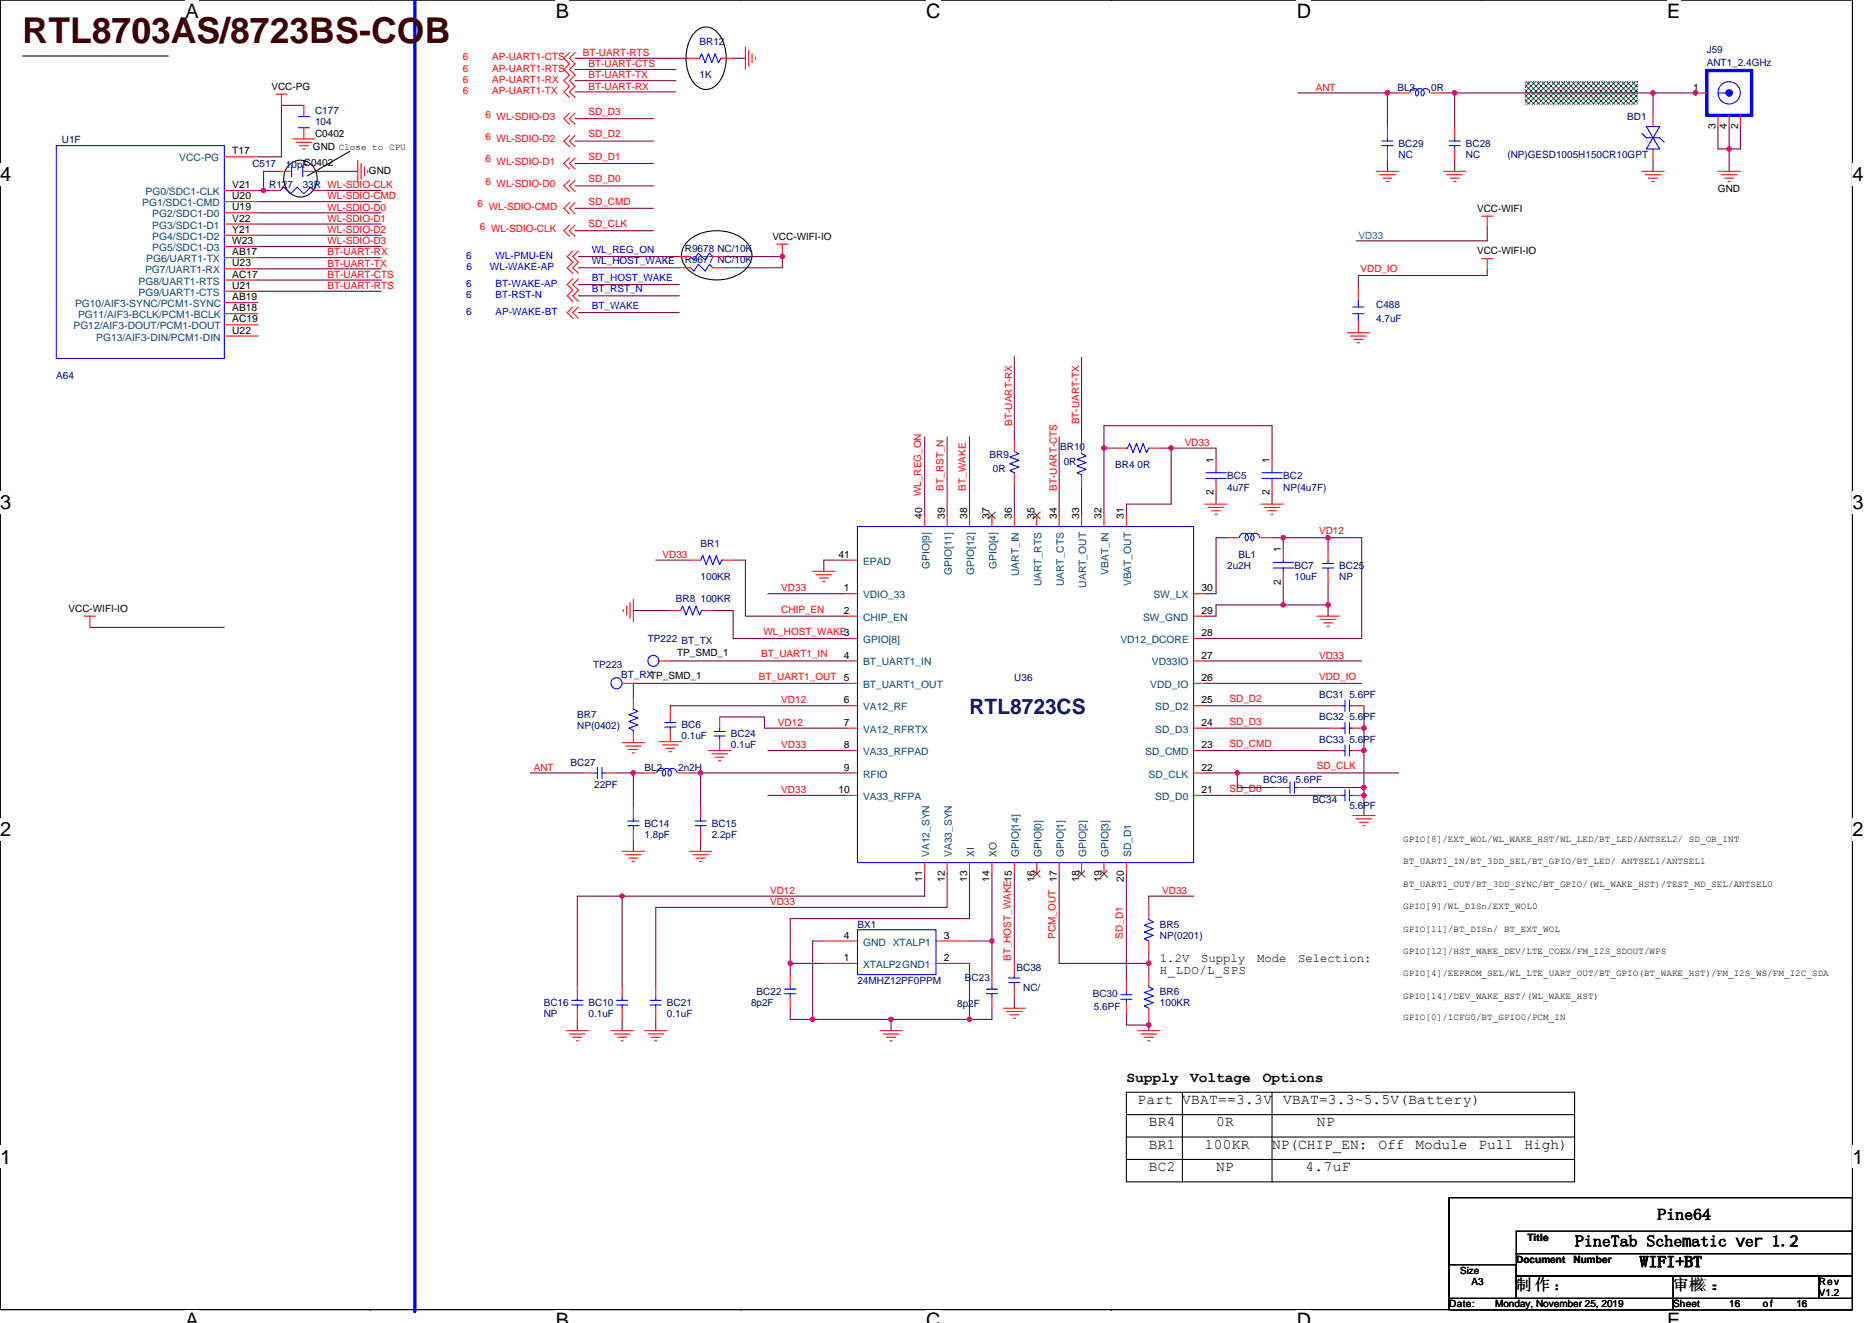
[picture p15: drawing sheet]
<svg xmlns="http://www.w3.org/2000/svg" width="297mm" height="210mm" viewBox="0 0 297 210" stroke-linecap="round" stroke-linejoin="round" font-family="sans-serif">
<defs><g id="words">
<text font-size="5.7" fill="#400000" x="3.6" y="6.9">RTL8703AS/8723BS-COB</text>
<text font-size="3.4" fill="#000080" x="153.8" y="113.3">RTL8723CS</text>
<g font-size="3.2">
<text x="29.4" y="2.8">A</text>
<text x="88.2" y="2.8">B</text>
<text x="147" y="2.8">C</text>
<text x="205.8" y="2.8">D</text>
<text x="264.5" y="2.8">E</text>
<text x="0" y="28.8">4</text>
<text x="293.9" y="28.8">4</text>
<text x="0" y="80.8">3</text>
<text x="293.9" y="80.8">3</text>
<text x="0" y="132.7">2</text>
<text x="293.9" y="132.7">2</text>
<text x="0" y="184.7">1</text>
<text x="293.9" y="184.7">1</text>
<text x="29.4" y="210.7">A</text>
<text x="88.2" y="210.7">B</text>
<text x="147" y="210.7">C</text>
<text x="205.8" y="210.7">D</text>
<text x="264.5" y="210.7">E</text>
</g>
<g font-size="2.5">
<text x="249.9" y="197.8">PineTab Schematic ver 1.2</text>
<text x="263" y="193.6">Pine64</text>
<text x="260.2" y="201.1">WIFI+BT</text>
<text x="240.6" y="204.7">制 作 ：</text>
<text x="265.5" y="204.7">审核 ：</text>
<text x="265.5" y="204.7">审 核 ：</text>
</g>
<g font-size="2.3">
<text x="178.7" y="171.7">Supply</text>
<text x="188.9" y="171.7">Voltage</text>
<text x="200.4" y="171.7">Options</text>
<text x="180.5" y="175.2">Part VBAT==3.3V</text>
<text x="182.3" y="178.8">BR4</text>
<text x="193" y="178.8">0R</text>
<text x="203.6" y="175.2">VBAT=3.3~5.5V(Battery)</text>
<text x="209" y="178.8">NP</text>
<text x="182.3" y="182.3">BR1</text>
<text x="182.3" y="185.9">BC2</text>
<text x="191.2" y="182.3">100KR</text>
<text x="193" y="185.9">NP</text>
<text x="201.8" y="182.3">NP(CHIP_EN:</text>
<text x="207.2" y="185.9">4.7uF</text>
<text x="218.7" y="182.3">Off</text>
<text x="224.6" y="182.3">Module</text>
<text x="234.6" y="182.3">Pull</text>
<text x="241.9" y="182.3">High)</text>
</g>
<g font-size="1.9">
<text x="184.1" y="152.7">1.2V</text>
<text x="184.1" y="154.6">H_LDO/L_SPS</text>
<text x="190.6" y="152.7">Supply</text>
<text x="199.5" y="152.7">Mode</text>
<text x="206" y="152.7">Selection:</text>
</g>
<g font-size="1.6" fill="#f00">
<text x="73.5" y="11.4">6</text>
<text x="73.5" y="9.6">6</text>
<text x="78.1" y="11.4">AP-UART1-RTS</text>
<text x="78.1" y="9.6">AP-UART1-CTS</text>
<text x="92.5" y="8.9">BT-UART-RTS</text>
<text x="93.4" y="10.7">BT-UART-CTS</text>
<text x="73.5" y="13.1">6</text>
<text x="73.5" y="14.9">6</text>
<text x="78.1" y="13.1">AP-UART1-RX</text>
<text x="78.1" y="14.9">AP-UART1-TX</text>
<text x="93.4" y="14.2">BT-UART-RX</text>
<text x="93.4" y="12.4">BT-UART-TX</text>
<text x="208.8" y="14.4">ANT</text>
<text x="77" y="22.2">6 WL-SDIO-D2</text>
<text x="77" y="18.7">6 WL-SDIO-D3</text>
<text x="93.4" y="21.8">SD_D2</text>
<text x="93.4" y="18.3">SD_D3</text>
<text x="77" y="29.3">6 WL-SDIO-D0</text>
<text x="77" y="25.8">6 WL-SDIO-D1</text>
<text x="93.4" y="28.9">SD_D0</text>
<text x="93.4" y="25.4">SD_D1</text>
<text x="52" y="31.6">WL-SDIO-CMD</text>
<text x="52" y="33.4">WL-SDIO-D0</text>
<text x="52" y="35.2">WL-SDIO-D1</text>
<text x="75.8" y="32.9">6 WL-SDIO-CMD</text>
<text x="93.4" y="32.5">SD_CMD</text>
<text x="52" y="37">WL-SDIO-D2</text>
<text x="52" y="38.8">WL-SDIO-D3</text>
<text x="52" y="40.5">BT-UART-RX</text>
<text x="76.1" y="36.4">6 WL-SDIO-CLK</text>
<text x="93.4" y="36">SD_CLK</text>
<text x="52" y="42.3">BT-UART-TX</text>
<text x="52" y="44.1">BT-UART-CTS</text>
<text x="52" y="45.9">BT-UART-RTS</text>
<text x="215.9" y="43.2">VDD_IO</text>
<text x="160.6" y="67.6" transform="rotate(-90 160.6 67.6)">BT-UART-RX</text>
<text x="171.3" y="67.4" transform="rotate(-90 171.3 67.4)">BT-UART-TX</text>
<text x="188" y="70.8">VD33</text>
<text x="149.7" y="77.9" transform="rotate(-90 149.7 77.9)">BT_RST_N</text>
<text x="153.3" y="77.9" transform="rotate(-90 153.3 77.9)">BT_WAKE</text>
<text x="167.7" y="77.9" transform="rotate(-90 167.7 77.9)">BT-UART-CTS</text>
<text x="146.2" y="78.8" transform="rotate(-90 146.2 78.8)">WL_REG_ON</text>
<text x="105.1" y="88.5">VD33</text>
<text x="209.3" y="84.8">VD12</text>
<text x="124" y="93.9">VD33</text>
<text x="121.1" y="100.8">WL_HOST_WAKE3</text>
<text x="124" y="97.2">CHIP_EN</text>
<text x="120.4" y="107.9">BT_UART1_OUT</text>
<text x="120.8" y="104.3">BT_UART1_IN</text>
<text x="209.3" y="107.9">VDD_IO</text>
<text x="209.3" y="104.5">VD33</text>
<text x="124" y="111.7">VD12</text>
<text x="195.1" y="111.4">SD_D2</text>
<text x="123.4" y="115.2">VD12</text>
<text x="124" y="118.8">VD33</text>
<text x="195.1" y="115">SD_D3</text>
<text x="195.1" y="118.6">SD_CMD</text>
<text x="84.7" y="122.3">ANT</text>
<text x="124" y="125.9">VD33</text>
<text x="195.1" y="125.7">SD_D0</text>
<text x="209" y="122.1">SD_CLK</text>
<text x="122.2" y="143.7">VD33</text>
<text x="122.2" y="141.9">VD12</text>
<text x="184.4" y="141.9">VD33</text>
<text x="167.5" y="149" transform="rotate(-90 167.5 149)">PCM_OUT</text>
<text x="178.2" y="149" transform="rotate(-90 178.2 149)">SD_D1</text>
<text x="160.4" y="152.5" transform="rotate(-90 160.4 152.5)">BT_HOST_WAKE15</text>
</g>
<g font-size="1.6" fill="#000080">
<text x="111" y="7.1">BR12</text>
<text x="270.8" y="8.4">J59</text>
<text x="270.8" y="10.5">ANT1_2.4GHz</text>
<text x="111" y="12.4">1K</text>
<text x="221.8" y="14.4">BL3</text>
<text x="227.1" y="14.4">0R</text>
<text x="9.8" y="22.8">U1F</text>
<text x="50" y="18.1">C177</text>
<text x="50" y="19.9">104</text>
<text x="221.9" y="23.3">BC29</text>
<text x="232.6" y="23.3">BC28</text>
<text x="258.2" y="19">BD1</text>
<text x="40" y="26.5">C517</text>
<text x="42.7" y="29.9">R127</text>
<text x="45.4" y="26.7">10pF</text>
<text x="48" y="29.9">33R WL-SDIO-CLK</text>
<text x="221.9" y="25.1">NC</text>
<text x="232.6" y="25.1">NC</text>
<text x="239.2" y="25.1">(NP)GESD1005H150CR10GPT</text>
<text x="108.7" y="41.8">R9677 NC/10K</text>
<text x="108.7" y="40">R9678 NC/10K</text>
<text x="218.4" y="48.9">C488</text>
<text x="218.4" y="51">4.7uF</text>
<text x="8.9" y="60.1">A64</text>
<text x="168.2" y="71.5">BR10</text>
<text x="157" y="72.7">BR9</text>
<text x="157.6" y="74.8">0R</text>
<text x="168.8" y="73.8">0R</text>
<text x="176.9" y="74.3">BR4 0R</text>
<text x="194.7" y="76.1">BC5</text>
<text x="194.7" y="77.9">4u7F</text>
<text x="203.6" y="76.1">BC2</text>
<text x="203.6" y="77.9">NP(4u7F)</text>
<text x="111.2" y="86.8">BR1</text>
<text x="196.5" y="88.5">BL1</text>
<text x="107.2" y="95.5">BR8 100KR</text>
<text x="111.2" y="92.1">100KR</text>
<text x="194.7" y="90.3">2u2H</text>
<text x="205.4" y="90.3">BC7</text>
<text x="205.4" y="92.1">10uF</text>
<text x="212.5" y="90.3">BC25</text>
<text x="212.5" y="92.1">NP</text>
<text x="102.8" y="101.9">TP222 BT_TX</text>
<text x="94.1" y="106">TP223</text>
<text x="98.5" y="107.6">BT_RXTP_SMD_1</text>
<text x="91.6" y="114">BR7</text>
<text x="160.9" y="108.1">U36</text>
<text x="209.3" y="110.8">BC31 5.6PF</text>
<text x="91.6" y="115.7">NP(0402)</text>
<text x="108.1" y="115.6">BC6</text>
<text x="108.1" y="117.3">0.1uF</text>
<text x="116" y="117">BC24</text>
<text x="116" y="118.8">0.1uF</text>
<text x="209.3" y="114.3">BC32 5.6PF</text>
<text x="209.3" y="117.9">BC33 5.6PF</text>
<text x="90.5" y="121.6">BC27</text>
<text x="94.3" y="125">22PF</text>
<text x="102.3" y="122.3">BL2</text>
<text x="107.6" y="122.3">2n2H</text>
<text x="200.4" y="124.3">BC36</text>
<text x="205.6" y="124.3">5.6PF</text>
<text x="102.3" y="131.2">BC14</text>
<text x="112.9" y="131.2">BC15</text>
<text x="208.2" y="127.5">BC34</text>
<text x="214.1" y="128.4">5.6PF</text>
<text x="102.3" y="133">1.8pF</text>
<text x="112.9" y="133">2.2pF</text>
<text x="136.1" y="147.2">BX1</text>
<text x="184.1" y="147.2">BR5</text>
<text x="184.1" y="149">NP(0201)</text>
<text x="153.1" y="155.7">BC23</text>
<text x="161.3" y="154.2">BC38</text>
<text x="86.3" y="159.7">BC16</text>
<text x="86.3" y="161.4">NP</text>
<text x="93.4" y="159.7">BC10</text>
<text x="93.4" y="161.4">0.1uF</text>
<text x="105.8" y="159.7">BC21</text>
<text x="105.8" y="161.4">0.1uF</text>
<text x="119.2" y="159.7">8p2F</text>
<text x="120.1" y="157.9">BC22</text>
<text x="136.1" y="156.1">24MHZ12PF0PPM</text>
<text x="151.9" y="159.8">8p2F</text>
<text x="162.4" y="157.4">NC/</text>
<text x="173.4" y="158.2">BC30</text>
<text x="173.6" y="160.4">5.6PF</text>
<text x="184.1" y="157.9">BR6</text>
<text x="184.1" y="159.7">100KR</text>
</g>
<g font-size="1.6">
<text x="43.1" y="14.2">VCC-PG</text>
<text x="268.7" y="14.4">1</text>
<text x="49.7" y="23.8">GND Close to CPU</text>
<text x="50" y="21.7">C0402</text>
<text x="272.2" y="20.5" transform="rotate(-90 272.2 20.5)">3</text>
<text x="274" y="20.5" transform="rotate(-90 274 20.5)">4</text>
<text x="275.8" y="20.5" transform="rotate(-90 275.8 20.5)">2</text>
<text x="36.8" y="29.8">V21</text>
<text x="36.8" y="24.5">T17</text>
<text x="48.2" y="26.3">C0402</text>
<text x="58.5" y="27.6">GND</text>
<text x="36.8" y="31.6">U20</text>
<text x="36.8" y="33.4">U19</text>
<text x="36.8" y="35.2">V22</text>
<text x="234.4" y="33.6">VCC-WIFI</text>
<text x="272.6" y="30.4">GND</text>
<text x="36.8" y="40.5">AB17</text>
<text x="36.8" y="37">Y21</text>
<text x="36.8" y="38.7">W23</text>
<text x="122.6" y="38">VCC-WIFI-IO</text>
<text x="234.4" y="40.4">VCC-WIFI-IO</text>
<text x="36.8" y="47.6">AB19</text>
<text x="36.8" y="42.3">U23</text>
<text x="36.8" y="44.1">AC17</text>
<text x="36.8" y="45.8">U21</text>
<text x="36.8" y="51.2">AC19</text>
<text x="36.8" y="53">U22</text>
<text x="36.8" y="49.4">AB18</text>
<text x="192.6" y="73.4" transform="rotate(-90 192.6 73.4)">1</text>
<text x="201.5" y="73.4" transform="rotate(-90 201.5 73.4)">1</text>
<text x="146.3" y="82.3" transform="rotate(-90 146.3 82.3)">40</text>
<text x="149.9" y="82.3" transform="rotate(-90 149.9 82.3)">39</text>
<text x="153.5" y="82.3" transform="rotate(-90 153.5 82.3)">38</text>
<text x="157" y="82.3" transform="rotate(-90 157 82.3)">37</text>
<text x="160.6" y="82.3" transform="rotate(-90 160.6 82.3)">36</text>
<text x="164.1" y="82.3" transform="rotate(-90 164.1 82.3)">35</text>
<text x="167.7" y="82.3" transform="rotate(-90 167.7 82.3)">34</text>
<text x="171.2" y="82.3" transform="rotate(-90 171.2 82.3)">33</text>
<text x="174.8" y="82.3" transform="rotate(-90 174.8 82.3)">32</text>
<text x="178.3" y="82.3" transform="rotate(-90 178.3 82.3)">31</text>
<text x="192.6" y="78.6" transform="rotate(-90 192.6 78.6)">2</text>
<text x="201.5" y="78.6" transform="rotate(-90 201.5 78.6)">2</text>
<text x="133" y="88.5">41</text>
<text x="203.2" y="87.7" transform="rotate(-90 203.2 87.7)">1</text>
<text x="133.9" y="93.9">1</text>
<text x="190.6" y="93.9">30</text>
<text x="203.2" y="92.8" transform="rotate(-90 203.2 92.8)">2</text>
<text x="10.9" y="97.1">VCC-WIFI-IO</text>
<text x="133.9" y="97.4">2</text>
<text x="190.6" y="97.4">29</text>
<text x="190.6" y="101">28</text>
<text x="107.4" y="104.2">TP_SMD_1</text>
<text x="133.9" y="104.5">4</text>
<text x="190.6" y="104.5">27</text>
<text x="133.9" y="108.1">5</text>
<text x="133.9" y="111.6">6</text>
<text x="190.6" y="108.1">26</text>
<text x="190.6" y="111.6">25</text>
<text x="133.9" y="115.2">7</text>
<text x="133.9" y="118.7">8</text>
<text x="190.6" y="118.7">23</text>
<text x="190.6" y="115.2">24</text>
<text x="133" y="125.9">10</text>
<text x="133.9" y="122.3">9</text>
<text x="190.6" y="122.3">22</text>
<text x="190.6" y="125.9">21</text>
<text x="146.3" y="140" transform="rotate(-90 146.3 140)">11</text>
<text x="149.9" y="140" transform="rotate(-90 149.9 140)">12</text>
<text x="153.5" y="140" transform="rotate(-90 153.5 140)">13</text>
<text x="157" y="140" transform="rotate(-90 157 140)">14</text>
<text x="164.1" y="140" transform="rotate(-90 164.1 140)">16</text>
<text x="167.7" y="140" transform="rotate(-90 167.7 140)">17</text>
<text x="171.2" y="140" transform="rotate(-90 171.2 140)">18</text>
<text x="174.8" y="140" transform="rotate(-90 174.8 140)">19</text>
<text x="178.3" y="140" transform="rotate(-90 178.3 140)">20</text>
<text x="133.9" y="149">4</text>
<text x="149.8" y="149">3</text>
<text x="133.9" y="152.5">1</text>
<text x="149.8" y="152.5">2</text>
<text x="242.4" y="196.9">Title</text>
<text x="231.7" y="202.1">Size</text>
<text x="233.5" y="203.9">A3</text>
<text x="240.6" y="200.4">Document</text>
<text x="249.7" y="200.4">Number</text>
<text x="288.6" y="203.9">Rev</text>
<text x="229.9" y="207.5">Date:</text>
<text x="237.2" y="207.5">Monday, November 25, 2019</text>
<text x="265.5" y="207.5">Sheet</text>
<text x="274.4" y="207.5">16</text>
<text x="279.7" y="207.5">of</text>
<text x="285" y="207.5">16</text>
<text x="288.6" y="205.7">V1.2</text>
</g>
<g font-size="1.6" fill="#004080">
<text x="28.4" y="25.6">VCC-PG</text>
<text x="22.6" y="32.7">PG1/SDC1-CMD</text>
<text x="23.1" y="30.9">PG0/SDC1-CLK</text>
<text x="24.2" y="34.5">PG2/SDC1-D0</text>
<text x="23.2" y="41.6">PG6/UART1-TX</text>
<text x="24.2" y="36.3">PG3/SDC1-D1</text>
<text x="24.2" y="38.1">PG4/SDC1-D2</text>
<text x="24.2" y="39.8">PG5/SDC1-D3</text>
<text x="22" y="45.2">PG8/UART1-RTS</text>
<text x="22" y="46.9">PG9/UART1-CTS</text>
<text x="23" y="43.4">PG7/UART1-RX</text>
<text x="11.7" y="52.3">PG12/AIF3-DOUT/PCM1-DOUT</text>
<text x="11.9" y="48.7">PG10/AIF3-SYNC/PCM1-SYNC</text>
<text x="12.4" y="50.5">PG11/AIF3-BCLK/PCM1-BCLK</text>
<text x="15.3" y="54.1">PG13/AIF3-DIN/PCM1-DIN</text>
<text x="136.9" y="89.6">EPAD</text>
<text x="136.9" y="95">VDIO_33</text>
<text x="147.5" y="90.3" transform="rotate(-90 147.5 90.3)">GPIO[9]</text>
<text x="151" y="91.2" transform="rotate(-90 151 91.2)">GPIO[11]</text>
<text x="154.6" y="91.2" transform="rotate(-90 154.6 91.2)">GPIO[12]</text>
<text x="158.1" y="90.3" transform="rotate(-90 158.1 90.3)">GPIO[4]</text>
<text x="161.7" y="91.4" transform="rotate(-90 161.7 91.4)">UART_IN</text>
<text x="165.2" y="93.1" transform="rotate(-90 165.2 93.1)">UART_RTS</text>
<text x="168.8" y="93.1" transform="rotate(-90 168.8 93.1)">UART_CTS</text>
<text x="172.4" y="93.3" transform="rotate(-90 172.4 93.3)">UART_OUT</text>
<text x="175.9" y="91.2" transform="rotate(-90 175.9 91.2)">VBAT_IN</text>
<text x="179.5" y="93" transform="rotate(-90 179.5 93)">VBAT_OUT</text>
<text x="183" y="95">SW_LX</text>
<text x="136.9" y="98.5">CHIP_EN</text>
<text x="181.4" y="98.5">SW_GND</text>
<text x="136.9" y="102.1">GPIO[8]</text>
<text x="136.9" y="105.6">BT_UART1_IN</text>
<text x="177.8" y="102.1">VD12_DCORE</text>
<text x="182.8" y="105.6">VD33IO</text>
<text x="136.9" y="109.2">BT_UART1_OUT</text>
<text x="136.9" y="112.7">VA12_RF</text>
<text x="182.5" y="109.2">VDD_IO</text>
<text x="183.3" y="112.7">SD_D2</text>
<text x="136.9" y="116.3">VA12_RFRTX</text>
<text x="136.9" y="119.8">VA33_RFPAD</text>
<text x="181.7" y="119.8">SD_CMD</text>
<text x="183.3" y="116.3">SD_D3</text>
<text x="136.9" y="123.4">RFIO</text>
<text x="182.2" y="123.4">SD_CLK</text>
<text x="136.9" y="127">VA33_RFPA</text>
<text x="183.3" y="127">SD_D0</text>
<text x="147.5" y="136" transform="rotate(-90 147.5 136)">VA12_SYN</text>
<text x="151" y="136" transform="rotate(-90 151 136)">VA33_SYN</text>
<text x="154.6" y="136" transform="rotate(-90 154.6 136)">XI</text>
<text x="158.1" y="136" transform="rotate(-90 158.1 136)">XO</text>
<text x="161.7" y="136" transform="rotate(-90 161.7 136)">GPIO[14]</text>
<text x="165.2" y="136" transform="rotate(-90 165.2 136)">GPIO[0]</text>
<text x="168.8" y="136" transform="rotate(-90 168.8 136)">GPIO[1]</text>
<text x="172.4" y="136" transform="rotate(-90 172.4 136)">GPIO[2]</text>
<text x="175.9" y="136" transform="rotate(-90 175.9 136)">GPIO[3]</text>
<text x="179.5" y="136" transform="rotate(-90 179.5 136)">SD_D1</text>
<text x="136.9" y="153.6">XTALP2GND1</text>
<text x="136.9" y="150.1">GND XTALP1</text>
</g>
<g font-size="1.6" fill="#00f">
<text x="74" y="41.1">6</text>
<text x="78.6" y="41.1">WL-PMU-EN</text>
<text x="93.9" y="40.2">WL_REG_ON</text>
<text x="93.9" y="41.9">WL_HOST_WAKE</text>
<text x="74" y="47.3">6</text>
<text x="74" y="45.5">6</text>
<text x="74" y="42.8">6</text>
<text x="77.7" y="42.8">WL-WAKE-AP</text>
<text x="78.6" y="47.3">BT-RST-N</text>
<text x="78.6" y="45.5">BT-WAKE-AP</text>
<text x="93.9" y="46.4">BT_RST_N</text>
<text x="93.9" y="44.6">BT_HOST_WAKE</text>
<text x="74" y="50">6</text>
<text x="78.6" y="50">AP-WAKE-BT</text>
<text x="93.9" y="49">BT_WAKE</text>
</g>
<text font-size="1.6" fill="#0080c0" x="215.5" y="37.9">VD33</text>
<g font-size="1.5">
<text x="222.6" y="133.6">GPIO[8]/EXT_WOL/WL_WAKE_HST/WL_LED/BT_LED/ANTSEL2/ SD_OB_INT</text>
<text x="222.6" y="137.2">BT_UART1_IN/BT_3DD_SEL/BT_GPIO/BT_LED/ ANTSEL1/ANTSEL1</text>
<text x="222.6" y="140.8">BT_UART1_OUT/BT_3DD_SYNC/BT_GPIO/(WL_WAKE_HST)/TEST_MD_SEL/ANTSEL0</text>
<text x="222.6" y="147.9">GPIO[11]/BT_DISn/ BT_EXT_WOL</text>
<text x="222.6" y="144.3">GPIO[9]/WL_DISn/EXT_WOL0</text>
<text x="222.6" y="155">GPIO[4]/EEPROM_SEL/WL_LTE_UART_OUT/BT_GPIO(BT_WAKE_HST)/FM_I2S_WS/FM_I2C_SDA</text>
<text x="222.6" y="151.4">GPIO[12]/HST_WAKE_DEV/LTE_COEX/FM_I2S_SDOUT/WPS</text>
<text x="222.6" y="161.9">GPIO[0]/ICFG0/BT_GPIO0/PCM_IN</text>
<text x="222.6" y="158.5">GPIO[14]/DEV_WAKE_HST/(WL_WAKE_HST)</text>
</g>
</g></defs>
<path d="M0 0h293.9v207.9h-293.9z" fill="none" stroke="#000" stroke-width=".17"/>
<g fill="#fff">
<path d="M29.4 0h2.1v3.5h-2.1z"/>
<path d="M29.4 207.9h2.1v2h-2.1z"/>
</g>
<path d="M58.8 0h.1M58.8 207.9h.1" fill="none" stroke="#000" stroke-width=".17"/>
<g fill="#fff">
<path d="M88.2 0h2.1v3.5h-2.1z"/>
<path d="M88.2 207.9h2.1v2h-2.1z"/>
</g>
<path d="M117.6 0h.1M117.6 207.9h.1" fill="none" stroke="#000" stroke-width=".17"/>
<g fill="#fff">
<path d="M147 0h2.3v3.5h-2.3z"/>
<path d="M147 207.9h2.3v2h-2.3z"/>
</g>
<path d="M176.4 0h.1M176.4 207.9h.1" fill="none" stroke="#000" stroke-width=".17"/>
<g fill="#fff">
<path d="M205.8 0h2.2v3.5h-2.2z"/>
<path d="M205.8 207.9h2.2v2h-2.2z"/>
</g>
<path d="M235.2 0h.1M235.2 207.9h.1" fill="none" stroke="#000" stroke-width=".17"/>
<g fill="#fff">
<path d="M264.5 0h2.1v3.5h-2.1z"/>
<path d="M264.5 207.9h2.1v2h-2.1z"/>
<path d="M0 26h1.8v3.5h-1.8z"/>
<path d="M293.9 26h1.8v3.5h-1.8z"/>
<path d="M0 77.9h1.8v3.5h-1.8z"/>
<path d="M293.9 77.9h1.8v3.5h-1.8z"/>
</g>
<path d="M0 52h.1M293.9 52h.1" fill="none" stroke="#000" stroke-width=".17"/>
<g fill="#fff">
<path d="M0 129.9h1.8v3.5h-1.8z"/>
<path d="M293.9 129.9h1.8v3.5h-1.8z"/>
</g>
<path d="M0 103.9h.1M293.9 103.9h.1" fill="none" stroke="#000" stroke-width=".17"/>
<g fill="#fff">
<path d="M0 181.9h1.8v3.5h-1.8z"/>
<path d="M293.9 181.9h1.8v3.5h-1.8z"/>
</g>
<path d="M0 155.9h.1M293.9 155.9h.1" fill="none" stroke="#000" stroke-width=".17"/>
<path d="M65.8 0v208" fill="none" stroke="#00f" stroke-width=".53"/>
<circle cx="65.8" cy="208" r=".26" fill="#00f"/>
<g fill="none" stroke="#000" stroke-width=".17">
<path d="M3.6 8.9h23.1M110.4 5a2.33 2.33 0 0 1 3.7 .4 6.7 6.7 0 0 1-.5 8.1 2.32 2.32 0 0 1-3.6-.5 6.8 6.8 0 0 1 .4-8zM46 26.1a2.65 2.65 0 0 1 2.9-.3 2.65 2.65 0 0 1 1.4 2.5 2.67 2.67 0 0 1-2.6 3 2.67 2.67 0 0 1-2.7-3 3 3 0 0 1 1-2.2zM55.5 24l-6.7 3.9M108.9 38.5a7 7 0 0 1 9.6 0 3.2 3.2 0 0 1-1.2 5 7.1 7.1 0 0 1-8.4-1 2.93 2.93 0 0 1 0-4zM178.7 173.4h71.1v14.2h-71.1zM178.7 176.9h71.1M187.6 173.4v14.2M201.8 173.4v14.2M178.7 180.5h71.1M178.7 184h71.1M229.9 190.1h64v17.8h-64z"/>
<path d="M240.6 199h53.3v3.5h-53.3zM240.6 195.4h53.3v3.6h-53.3zM229.9 200.7h10.7v5.4h-10.7zM229.9 206.1h35.6v1.8h-35.6zM240.6 202.5h24.9v3.6h-24.9zM265.5 206.1h28.4v1.8h-28.4zM265.5 202.5h23.1v3.6h-23.1zM288.6 202.5h5.3v3.6h-5.3z"/>
</g>
<path d="M242 13h17.8v3.5h-17.8z" fill-rule="evenodd" fill="#008000" stroke="#008000" stroke-width=".17" stroke-dasharray="0 .3"/>
<g fill="none" stroke="#800040" stroke-width=".17">
<path d="M48.2 16.7h-3.5v8.2h-3.8M91.2 11h16M91.2 14.6h16M91.2 12.8h16M91.2 18.8h12.5M91.2 9.2h18M116.3 9.2h2M205.9 14.8h15.9M220.2 14.8v5.3M228.9 14.8h33.4M230.8 14.8v5.3M269.2 14.8h-6.9v3.5"/>
<path d="M40.9 32h19.6M40.9 33.8h19.6M40.9 35.6h19.6M40.9 37.3h19.6M40.9 39.1h19.6M40.9 30.2h.9M44.5 27.2h-2.7v3h.9M49.8 27.2h7M51.6 30.2h8.9M91.2 22.4h12.5M91.2 36.6h12.5M91.2 33.1h12.5"/>
<path d="M91.2 29.5h12.5M91.2 26h12.5M220.2 25.4v1.8M230.8 25.4v1.8M236 36.1v2.1h-20.8M262.3 25.4v1.8M272.6 20.1v3.5h3.6v-3.5M274.4 20.1v7.1M40.9 40.9h19.6M40.9 42.7h19.6M40.9 44.4h19.6M40.9 46.2h19.6"/>
<path d="M91.8 42.5h16M91.8 46.9h16M91.8 45.2h16M91.8 40.7h16M91.8 49.6h16M114.9 40.7h9.2v1.8h-9.2M124.1 40.5v.2M160.9 56.5v13.4M171.6 56.7v13.5M236 42.8v.9h-20.5v2M146.7 69.3v12.5M150.3 69.3v12.5"/>
<path d="M153.8 69.3v12.5M160.9 77v4.8M168.1 69.3v12.5M171.6 77.3v4.5M175.2 71.1h1.8M184.1 71.1h8.9v1.8M185.8 71.1v8.9h-7.1v1.8M193 78.2v1.8M201.8 72.9v-5.3h-26.6v14.2M201.8 78.2v1.8M14.3 99.6h21.3M100.5 96.9h5.7"/>
<path d="M104.1 88.9h5.3M113.3 96.9h3v4.4h18M116.5 88.9h1.8v8.9h16M121.8 94.2h12.5M134.3 88.9h-3.6v1.8M194.7 85.3h-1.7v8.9h-1.8M201.8 85.3h14.3v16h-24.9M203.6 92.5v3.5h7.1M203.6 85.3v1.8M203.6 96h-10.6v1.8h-1.8M210.7 85.3v1.8M210.7 92.5v5.3"/>
<path d="M106.4 104.9h27.9M114.2 113.8h7.1v1.8h13M121.8 119.1h12.5M134.3 108.5h-33.8v2.3M134.3 112h-27.9v.4M191.2 112h19.9M191.2 104.9h24.9M191.2 108.5h24.9M191.2 119.1h19.9M191.2 115.6h19.9M216.4 112v13M84.1 122.7h8.4"/>
<path d="M97.8 122.7h4.5M100.5 122.7v5.3M100.5 133.3v1.8M109.4 122.7h24.9M111.2 122.7v5.3M111.2 133.3v1.8M121.8 126.2h12.5M146.7 138.7v3.5h-55.1v14.3M150.3 138.7v5.3h-46.2v12.5M153.8 138.7v7.1h-28.4v8.9M157.4 138.7v16M160.9 138.7v14.2"/>
<path d="M168.1 138.7v14.2h14.2M178.7 138.7v16.9M191.2 122.7h30.7M191.2 126.2h19.9M196.3 122.7v2.3h6.1M207.7 125h8.7v4.4M98.7 142.2v14.3M125.4 152.9h5.3M130.7 149.4h-1.8v12.4M153.8 149.4h3.6M153.8 152.9v8.9M160.9 158.2v1.8"/>
<path d="M182.3 151.1v3.6M189.4 142.2h-7.1v1.8M91.6 161.8v1.8M98.7 161.8v1.8M104.1 161.8v1.8M125.4 160v1.8h3.5M128.9 161.8h12.5v1.8M157.4 160v1.8h-16M178.7 160.9v1.8h3.6M182.3 161.8v1.8"/>
</g>
<g fill="#f0f" stroke="#f0f" stroke-width=".17">
<circle cx="41.8" cy="30.2" r=".35"/>
<circle cx="124.1" cy="40.7" r=".35"/>
<circle cx="185.8" cy="71.1" r=".35"/>
<circle cx="98.7" cy="142.2" r=".35"/>
<circle cx="210.7" cy="96" r=".35"/>
<circle cx="111.2" cy="122.7" r=".35"/>
<circle cx="203.6" cy="96" r=".35"/>
<circle cx="203.6" cy="85.3" r=".35"/>
<circle cx="141.4" cy="161.8" r=".35"/>
<circle cx="153.8" cy="161.8" r=".35"/>
<circle cx="125.4" cy="152.9" r=".35"/>
<circle cx="210.7" cy="85.3" r=".35"/>
<circle cx="175.2" cy="71.1" r=".35"/>
<circle cx="157.4" cy="149.3" r=".35"/>
<circle cx="182.3" cy="152.9" r=".35"/>
<circle cx="128.9" cy="161.8" r=".35"/>
<circle cx="100.5" cy="122.7" r=".35"/>
<circle cx="196.3" cy="122.7" r=".34"/>
<circle cx="182.3" cy="162.7" r=".35"/>
<circle cx="216.4" cy="115.6" r=".35"/>
<circle cx="216.4" cy="119.1" r=".35"/>
<circle cx="216.4" cy="125" r=".35"/>
<circle cx="216.4" cy="126.2" r=".35"/>
<circle cx="274.4" cy="23.6" r=".35"/>
<circle cx="269" cy="14.7" r=".35"/>
<circle cx="220.1" cy="14.7" r=".35"/>
<circle cx="230.8" cy="14.7" r=".35"/>
<circle cx="262.3" cy="14.7" r=".35"/>
</g>
<g fill="none" stroke="#f00" stroke-width=".17">
<path d="M43.8 14.9h1.7M44.7 14.9v1.8M48.2 16.7v1.8M90.4 17.9l-.9 .9 .9 .9M90.4 8.4l-.9 .8 .9 .9-.9 .9 .9 .9-.9 .9 .9 .9-.9 .9 .9 .9M91.2 17.9l-.8 .9 .8 .9M91.2 8.4l-.8 .8 .8 .9-.8 .9 .8 .9-.8 .9 .8 .9-.8 .9 .8 .9M109.2 9.2h1.8M114.6 9.2h1.7M118.3 7.5v3.5M118.8 8v2.5M119.3 8.5v1.4"/>
<path d="M119.9 9.1v.3M221.8 14.8h1.7M227.1 14.8h1.8M262.3 18.3v1.8M269 14.8h1.8M272.6 18.3v1.8M274.4 18.3v1.8M276.2 18.3v1.8M35.6 30.2h5.3M35.6 33.8h5.3M35.6 35.6h5.3M35.6 37.3h5.3"/>
<path d="M35.6 39.1h5.3M35.6 24.9h5.3M35.6 32h5.3M42.7 30.2h1.8M44.5 27.2h1.8M46.4 22.1h3.6M47 22.6h2.5M47.5 23.1h1.4M48 23.6h.4M48 27.2h1.8M48.2 20.3v1.8M49.8 30.2h1.8"/>
<path d="M56.8 25.4v3.6M57.3 26v2.4M57.8 26.5v1.4M58.4 27v.4M90.4 21.5l-.9 .9 .9 .9M90.4 32.2l-.9 .9 .9 .9M90.4 28.6l-.9 .9 .9 .9M90.4 25.1l-.9 .9 .9 .8M90.4 35.7l-.9 .9 .9 .9M90.9 39.8l-.9 .9 .9 .9-.9 .9 .9 .9M91.2 21.5l-.8 .9 .8 .9M91.2 32.2l-.8 .9 .8 .9"/>
<path d="M91.2 28.6l-.8 .9 .8 .9M91.2 25.1l-.8 .9 .8 .8M91.2 35.7l-.8 .9 .8 .9M91.8 39.8l-.9 .9 .9 .9-.9 .9 .9 .9M123.3 38.8h1.7M124.1 38.8v1.7M218.4 27.2h3.5M218.9 27.7h2.5M219.5 28.3h1.4M220 28.8h.3M220.2 20.1v1.8M220.2 23.6v1.8"/>
<path d="M229 27.2h3.6M229.6 27.7h2.5M230.1 28.3h1.4M230.6 28.8h.4M230.8 20.1v1.8M230.8 23.6v1.8M235.1 34.3h1.8M236 34.3v1.8M260.5 27.2h3.6M261 27.7h2.5M261.6 28.3h1.4M262.1 28.8h.4"/>
<path d="M262.3 23.6v1.8M272.6 27.2h3.6M273.1 27.7h2.5M273.7 28.3h1.4M274.2 28.8h.4M35.6 53.3h5.3M35.6 44.5h5.3M35.6 46.2h5.3M35.6 40.9h5.3M35.6 42.7h5.3M35.6 48h5.3M35.6 49.8h5.3"/>
<path d="M35.6 51.6h5.3M90.9 44.3l-.9 .9 .9 .9-.9 .8 .9 .9M90.9 48.7l-.9 .9 .9 .9M91.8 44.3l-.9 .9 .9 .9-.9 .8 .9 .9M91.8 48.7l-.9 .9 .9 .9M107.8 42.5h1.8M107.8 40.7h1.8M113.1 42.5h1.8M113.1 40.7h1.8M213.8 52.8h3.5M214.3 53.3h2.5M214.8 53.9h1.4"/>
<path d="M215.3 54.4h.4M215.5 45.7v1.8M215.5 51v1.8M235.1 41.1h1.8M236 41.1v1.7M160.9 69.9v1.7M160.9 75.2v1.8M171.6 70.2v1.8M171.6 75.6v1.7M177 71.1h1.7M182.3 71.1h1.8M193 72.9v1.8"/>
<path d="M193 76.5v1.7M201.8 72.9v1.8M201.8 76.5v1.7M13.4 97.8h1.8M14.3 97.8v1.8M98.9 96.7v.4M99.4 96.2v1.4M100 95.7v2.4M100.5 95.1v3.6M106.2 96.9h1.8M109.4 88.9h1.8M111.5 96.9h1.8"/>
<path d="M114.7 88.9h1.8M128.9 90.7h3.6M129.5 91.2h2.5M130 91.7h1.4M130.6 92.3h.3M134.3 97.8h1.8M134.3 94.2h1.8M134.3 88.9h1.8M146.7 81.8v1.8M150.3 81.8v1.8M153.8 81.8v1.8M157.4 81.8v1.8"/>
<path d="M160.9 81.8v1.8M164.5 81.8v1.8M168.1 81.8v1.8M171.6 81.8v1.8M175.2 81.8v1.8M178.7 81.8v1.8M189.4 97.8h1.8M189.4 94.2h1.8M191.2 80h3.5M191.7 80.5h2.5M192.2 81.1h1.5M192.8 81.6h.3"/>
<path d="M194.7 85.3h1.8M200.1 80h3.5M200.1 85.3h1.7M200.6 80.5h2.5M201.1 81.1h1.5M201.7 81.6h.3M203.6 87.1v1.8M203.6 90.7v1.8M209 97.8h3.5M209.5 98.3h2.5M210 98.8h1.5M210.6 99.4h.3"/>
<path d="M210.7 87.1v1.8M210.7 90.7v1.8M98.7 117.9h3.6M98.7 108.5h1.8M99.2 118.4h2.5M99.8 119h1.4M100.3 119.5h.4M100.5 110.8v1.7M100.5 116.1v1.8M104.6 117.7h3.5M104.6 104.9h1.8M105.1 118.2h2.5"/>
<path d="M105.7 118.8h1.4M106.2 119.3h.3M106.4 112.4v1.8M106.4 115.9v1.8M112.4 119.1h3.6M112.9 119.7h2.5M114.2 113.8v1.8M114.2 117.3v1.8M134.3 119.1h1.8M134.3 115.6h1.8M134.3 104.9h1.8M134.3 101.3h1.8"/>
<path d="M134.3 108.5h1.8M134.3 112h1.8M189.4 119.1h1.8M189.4 115.6h1.8M189.4 104.9h1.8M189.4 101.3h1.8M189.4 108.5h1.8M189.4 112h1.8M211.1 119.1h1.8M211.1 115.6h1.8M211.1 112h1.8M214.6 119.1h1.8"/>
<path d="M214.6 115.6h1.8M214.6 112h1.8M92.5 122.7h1.8M96.1 122.7h1.7M98.7 135.1h3.6M99.2 135.7h2.5M99.8 136.2h1.4M100.3 136.7h.4M100.5 128v1.8M100.5 131.6v1.7M102.3 122.7h1.8M107.6 122.7h1.8"/>
<path d="M109.4 135.1h3.5M109.9 135.7h2.5M110.4 136.2h1.5M111 136.7h.3M111.2 128v1.8M111.2 131.6v1.7M113.5 120.2h1.4M114 120.7h.4M134.3 126.2h1.8M134.3 122.7h1.8M146.7 136.9v1.8M150.3 136.9v1.8"/>
<path d="M153.8 136.9v1.8M157.4 136.9v1.8M160.9 136.9v1.8M164.5 136.9v1.8M168.1 136.9v1.8M171.6 136.9v1.8M175.2 136.9v1.8M178.7 136.9v1.8M189.4 126.2h1.8M189.4 122.7h1.8M202.4 125h1.7M205.9 125h1.8"/>
<path d="M211.1 126.2h1.8M214.6 129.4h3.6M214.6 126.2h1.8M215.2 130h2.5M215.7 130.5h1.4M216.2 131h.4M91.6 156.5v1.7M98.7 156.5v1.7M104.1 156.5v1.7M125.4 154.7v1.8M125.4 158.2v1.8M130.7 152.9h5.4"/>
<path d="M130.7 149.4h5.4M148.5 152.9h5.3M148.5 149.4h5.3M157.4 154.7v1.8M157.4 158.2v1.8M160.9 152.9v1.8M160.9 156.5v1.7M178.7 155.6v1.8M178.7 159.1v1.8M182.3 144v1.8M182.3 149.4v1.7M182.3 154.7v1.8"/>
<path d="M89.8 163.6h3.6M90.4 164.1h2.5M90.9 164.6h1.4M91.4 165.2h.4M91.6 160v1.8M96.9 163.6h3.6M97.5 164.1h2.5M98 164.6h1.4M98.5 165.2h.4M98.7 160v1.8M102.3 163.6h3.5M102.8 164.1h2.5"/>
<path d="M103.3 164.6h1.5M103.9 165.2h.3M104.1 160v1.8M139.6 163.6h3.6M140.1 164.1h2.5M140.7 164.6h1.4M141.2 165.2h.4M159.2 160h3.5M159.7 160.5h2.5M160.2 161.1h1.5M160.8 161.6h.3M180.5 163.6h3.6"/>
<path d="M181 164.1h2.5M181.6 164.6h1.4M182.1 165.2h.4M182.3 160v1.8"/>
</g>
<g fill="none" stroke="#00f" stroke-width=".17">
<path d="M47.3 18.5h1.8M111 9.2l.3-.7 .6 1.4 .5-1.4 .5 1.4 .6-1.4 .5 1.4 .4-.7h.2M223.7 14.7a.69 .69 0 0 1 1-.6 .69 .69 0 0 1 .2 1.1M225.8 15.2a.7 .7 0 0 0 0-1 .7 .7 0 0 0-1 .1 .7 .7 0 0 0 0 .9M226.9 14.7a.7 .7 0 0 0-1-.6 .7 .7 0 0 0-.2 1.1M272.6 14.8h1.3M8.9 23.1h26.7v33.8h-26.7zM44.5 30.2l.5-.5 1.1 1.1 1.1-1.1 1 1.1 1.1-1.1 .5 .5M46.3 26.3v1.8M47.3 20.3h1.8M48 26.3v1.8M219.3 23.1h1.7"/>
<path d="M219.3 22.4h1.7M220.2 21.9v.5M220.2 23.1v.5M229.9 23.1h1.8M229.9 22.4h1.8M230.8 21.9v.5M230.8 23.1v.5M260.5 21.2l.7 .7h2.2l.7 .7M261.2 20.1h2.2l-1.1 1.8zM262.3 21.9l1.1 1.7h-2.2zM109.6 42.5l.5 .5 .7-1 1.1 1 .7-1 .5 .5M109.6 40.7l.5 .6 .7-1.1 1.1 1.1 .7-1.1 .5 .5"/>
<path d="M214.6 49.8h1.8M214.6 48.7h1.8M215.5 47.5v1.2M215.5 49.8v1.2M160.9 71.6l.8 .4-1.5 .5 1.5 .6-1.5 .5 1.5 .5-1.5 .6 .7 .3v.2M171.6 72l.7 .4-1.4 .5 1.4 .5-1.4 .6 1.4 .5-1.4 .5 .7 .4v.2M178.7 71.1h.2l.4-.7 .5 1.4 .5-1.4 .6 1.4 .5-1.4 .5 1.4 .4-.7M191.3 75.9h3.3M191.3 75h3.3M193 74.7v.3M193 75.9v.6M200.2 75.9h3.3"/>
<path d="M200.2 75h3.3M201.8 74.7v.3M201.8 75.9v.6M108 96.9l.3-.7 .6 1.4 .5-1.4 .5 1.4 .5-1.4 .6 1.4 .3-.7h.2M111.2 88.9l.3-.7 .6 1.4 .5-1.4 .5 1.4 .6-1.4 .5 1.4 .4-.7h.1M136.1 83.6h53.3v53.3h-53.3zM196.7 85.3a.71 .71 0 0 1 1-.6 .71 .71 0 0 1 .2 1.1M197.8 85.8a.71 .71 0 0 1 0-1 .71 .71 0 0 1 1 0 .71 .71 0 0 1 0 1M199.9 85.3a.71 .71 0 0 0-1-.6 .71 .71 0 0 0-.3 1.1M202 90.1h3.2M202 89.3h3.2M203.6 88.9v.4"/>
<path d="M203.6 90.1v.6M209.8 90.1h1.8M209.8 89.4h1.8M210.7 88.9v.5M210.7 90.1v.6M100.5 112.5l.7 .4-1.4 .5 1.4 .6-1.4 .5 1.4 .5-1.4 .6 .7 .3v.2M105.5 115.4h1.7M105.5 114.7h1.7M106.4 114.2v.5M106.4 115.4v.5M113.3 116.8h1.8M113.3 116.1h1.8"/>
<path d="M114.2 115.6v.5M114.2 116.8v.5M212.9 115.6h.5M212.9 112h.5M212.9 119.1h.5M213.4 111.1v1.8M213.4 114.7v1.8M213.4 118.2v1.8M214.1 111.1v1.8M214.1 114.7v1.8M214.1 118.2v1.8M214.1 115.6h.5"/>
<path d="M214.1 112h.5M214.1 119.1h.5M94.3 122.7h.5M94.8 121.8v1.8M95.5 121.8v1.8M95.5 122.7h.6M99.6 131h1.8M99.6 130.3h1.8M100.5 129.8v.5M100.5 131v.6M104.2 122.7a.71 .71 0 0 1 1-.7 .71 .71 0 0 1 .2 1.2M105.3 123.2a.71 .71 0 0 1 0-1 .71 .71 0 0 1 1 0 .71 .71 0 0 1 0 1"/>
<path d="M107.4 122.7a.71 .71 0 0 0-1-.7 .71 .71 0 0 0-.2 1.2M110.3 131h1.8M110.3 130.3h1.8M111.2 129.8v.5M111.2 131v.6M204.1 125h.6M204.7 124.1v1.8M205.4 124.1v1.8M205.4 125h.5M212.9 126.2h.5M213.4 125.3v1.8M214.1 125.3v1.8"/>
<path d="M214.1 126.2h.5M90.7 159.5h1.8M90.7 158.8h1.8M91.6 158.2v.6M91.6 159.5v.5M97.8 159.5h1.8M97.8 158.8h1.8M98.7 158.2v.6M98.7 159.5v.5M103.2 159.5h1.7M103.2 158.8h1.7M104.1 158.2v.6"/>
<path d="M104.1 159.5v.5M124.5 157.7h1.8M124.5 157h1.8M125.4 156.5v.5M125.4 157.7v.5M136.1 147.6h12.4v7.1h-12.4zM156.5 157.7h1.8M156.5 157h1.8M157.4 156.5v.5M157.4 157.7v.5M160.1 155.9h1.7M160.1 155.2h1.7"/>
<path d="M160.9 154.7v.5M160.9 155.9v.6M177.8 158.6h1.8M177.8 157.9h1.8M178.7 157.4v.5M178.7 158.6v.5M182.3 145.8v.2l.7 .3-1.4 .6 1.4 .5-1.4 .5 1.4 .6-1.4 .5 .7 .4M182.3 156.5v.1l.7 .4-1.4 .5 1.4 .6-1.4 .5 1.4 .5-1.4 .6 .7 .3"/>
<circle cx="274.4" cy="14.7" r="1.77"/>
<circle cx="97.8" cy="108.4" r=".88"/>
<circle cx="103.7" cy="104.9" r=".88"/>
</g>
<path d="M156.9 81.3l1 1M157.9 81.3l-1.1 1M164 81.3l1.1 1M165 81.3l-1 1M164 138.2l1.1 1M165 138.2l-1 1M171.1 138.2l1.1 1M172.1 138.2l-1 1M174.6 138.2l1.1 1M175.7 138.2l-1.1 1" fill="none" stroke="#804000" stroke-width=".16"/>
<circle cx="274.4" cy="14.7" r=".52" fill="#00f" stroke="#00f" stroke-width=".17"/>
<path d="M270.8 11.2h7.1v7.1h-7.1z" fill="none" stroke="#00f" stroke-width=".53"/>
<use href="#words"/>
</svg>
